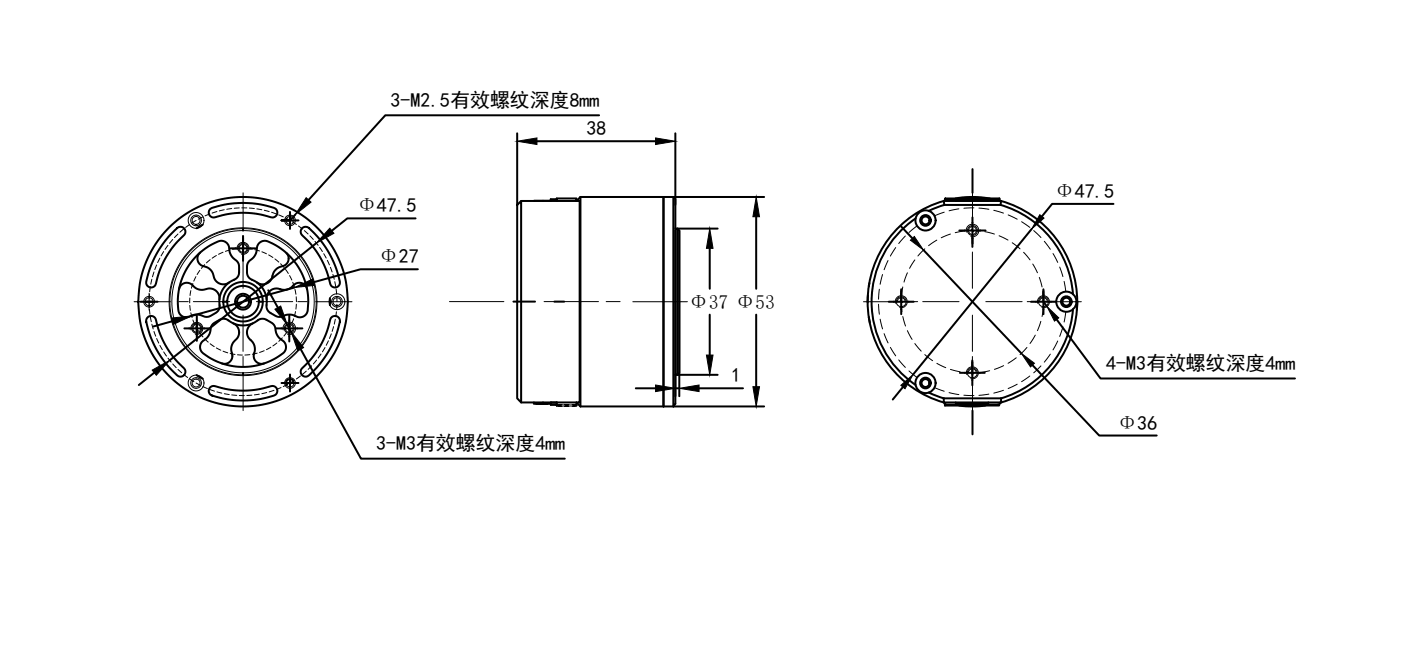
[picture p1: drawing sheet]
<svg xmlns="http://www.w3.org/2000/svg" width="175mm" height="84mm" viewBox="0 0 175 84" stroke-linecap="round" stroke-linejoin="round" font-family="sans-serif">
<defs><g id="words">
<g font-size="2.5">
<text x="48.8" y="13.4">3-M2.5有效螺纹深度8mm</text>
<text x="73.2" y="16.9">38</text>
<text x="44.6" y="26.5">Φ47.5</text>
<text x="131.7" y="24.7">Φ47.5</text>
<text x="47.3" y="32.9">Φ27</text>
<text x="86" y="38.6">Φ37 Φ53</text>
<text x="91.3" y="47.8">1</text>
<text x="138.1" y="46.3">4-M3有效螺纹深度4mm</text>
<text x="139.5" y="53.6">Φ36</text>
<text x="47" y="56.3">3-M3有效螺纹深度4mm</text>
</g>
</g></defs>
<!-- layer: 0 -->
<g fill="none" stroke="#000" stroke-width=".25">
<path d="M64.6 16.7v8.9M67 17.6h14.8M74.8 14.4h-26.7l-9.6 10.6M84.3 16.7v8.9M17.2 37.7h.1M17.6 37.7h2.1M18.1 37.7h1M18.4 39.6a.62 .62 0 0 1 1.1 .4 11.6 11.6 0 0 0 3.6 6.2 .62 .62 0 0 1-.2 .7 .62 .62 0 0 1-.8 0 11.8 11.8 0 0 1-3.8-7zM21.6 29l.5-.5a.62 .62 0 0 1 .9 0 .62 .62 0 0 1-.1 .9 11.6 11.6 0 0 0-3.5 6.2 .62 .62 0 0 1-.8 .3 .62 .62 0 0 1-.3-.7 12.2 12.2 0 0 1 3.3-6.2zM22.3 36.1a1.02 1.02 0 0 1 .9-.8 1.02 1.02 0 0 1 1 .5l.5 .3a1.94 1.94 0 0 0 1.4-.1 1.23 1.23 0 0 1 1.3 1.4M24.6 31.9a6.6 6.6 0 0 1 3.1-1.8 1.09 1.09 0 0 1 1 1.3 2.28 2.28 0 0 0 1 1.3l.1 .4v.9v.5l-.3 .2a3.3 3.3 0 0 0-2.1 2.4v1.1l-.1 .5-.3 .3-.7 .5a1.39 1.39 0 0 1-1.4-.2 2.65 2.65 0 0 0-1.6 .3 .99 .99 0 0 1-1-.8 8.1 8.1 0 0 1 2.3-6.9zM25 31.5a1.02 1.02 0 0 0-.3 1.2 1.02 1.02 0 0 0 1 .6l.4 .3a1.98 1.98 0 0 1 .7 1.3 1.24 1.24 0 0 0 1.8 .4"/>
<path d="M25.3 28.1l-.8 .4M26.2 26.1a11.3 11.3 0 0 1 8.3 0 .62 .62 0 0 1 0 .8 .62 .62 0 0 1-.7 .2 11.6 11.6 0 0 0-7.2 .1 .62 .62 0 0 1-.5-.4 .62 .62 0 0 1 .1-.7zM27.9 37.7h.5a1.97 1.97 0 0 1 1.9-2 1.97 1.97 0 0 1 2 2h.5M28.4 37.7a1.97 1.97 0 0 0 1.9 2 1.97 1.97 0 0 0 2-2M29.4 37.7h.2M30.3 28.6v.2M30.3 29.7v1.9M31.1 37.7h.2M32.3 30.4a.99 .99 0 0 1 1.1-.2 8.2 8.2 0 0 1 5.1 7.5l-.1 1.1a1.06 1.06 0 0 1-1.7 .6 2.28 2.28 0 0 0-1.7 .2l-.6-.1-.9-.6-.2-.5v-.7a3.1 3.1 0 0 0-2.1-2.9l-.3-.6-.1-.9a1.4 1.4 0 0 1 .8-1.1 2.68 2.68 0 0 0 .6-1.6zM33.5 36.3l1.2 2.1M35.8 31.6a1.02 1.02 0 0 1 .1 1.1 1.02 1.02 0 0 1-.9 .6l-.5 .3a1.98 1.98 0 0 0-.6 1.3 1.24 1.24 0 0 1-1.8 .4M36.2 26.5v1h-1.1h2.2"/>
<path d="M36.2 27v1.6M36.8 35.9l-12.9 3.6M36.9 26.8l-.7 .7M37.7 28.5a.62 .62 0 0 1 .9 0 11.7 11.7 0 0 1 3.8 7 .62 .62 0 0 1-.6 .4 .62 .62 0 0 1-.6-.5 11.8 11.8 0 0 0-3.6-6.2v-.4zM38.3 36.1a1.02 1.02 0 0 0-.8-.8 1.02 1.02 0 0 0-1.1 .5l-.4 .3a1.98 1.98 0 0 1-1.4-.1 1.24 1.24 0 0 0-1.3 1.4M39.5 30.4l-18.3 14.6M41.2 37.3v.8M41.4 39.6a.62 .62 0 0 1 .7-.1 .62 .62 0 0 1 .3 .7 11.7 11.7 0 0 1-4.1 6.8 .62 .62 0 0 1-.7-.3 .62 .62 0 0 1 .1-.7 11.7 11.7 0 0 0 3.6-6.3zM51.9 27.3h-8.5l-2 1.5M52.2 33.6h-7.2l-5.9 1.7M64.1 37.7h2.7M64.6 25.6l.5-.5v25.2l-.5-.5z"/>
<path d="M65.1 25.1h7.3v25.2h-7.3M66.7 25.1h1.1M67.8 25.1h1M69.2 37.7h1.2M69.5 24.8v.3M72.5 24.6v26.2M82.8 24.6v26.2zM84.1 24.6l.2 .3v25.5l-.2 .4zM84.3 28.6h.3v18.2h-.3M84.3 28.8v20.7M84.8 28.8v20.7M88.6 31v5.1"/>
<path d="M88.6 39.3v5.1M89.6 28.6h-5l.2 .2v17.8l-.2 .2h5M94.4 27.1v9M94.4 39.3v9M95.4 24.6h-22.9l-.5 .5v-.3h-2.5v.1h-.7v.2M108.4 36.9l-.1 .9M108.5 39.6l.1 .7M108.5 35.4v.4M112.5 36.3v1.2M112.5 28.3l1.4 1.5M114.3 27.3a12.6 12.6 0 0 0 0 20.8M115.3 31.2l12.2 12.9"/>
<path d="M117.8 25.1a13.1 13.1 0 0 0-9.5 12.6 13.1 13.1 0 0 0 9.5 12.6M117.9 25.6l-2 .7M117.9 25.6h7M117.9 25.1h.1M118 24.8v.1v-.1h6.8v.2M118.2 24.9h-.2l-.1 .2M118.2 24.9h6.4h.1l.1 .2M118.2 24.9h.1M119.3 25.1h4.1M121.4 29.7v1.1M121.4 21.1v3M123.6 24.8a12.5 12.5 0 0 0-4.3 0"/>
<path d="M124.8 25.1h.2M124.9 25.6a12.6 12.6 0 0 1 9.1 11.1M125 25.1a13.1 13.1 0 0 1 9.5 12.6 13.1 13.1 0 0 1-9.6 12.6M125 25.1h-7.2l.1 .5M125 25.1l-.1 .5M128.8 28.6l-14.8 18.2M130.3 36.3v1.2M130.3 37.7l.4 .6M131.9 39.9l5.5 7.4h24.3M134 38.6a12.6 12.6 0 0 1-9 11.2M134.4 38.5l.1-.9-.1 1.1M139 25.5h-7.7l-1.2 1.5"/>
<path d="M19.3 46.6l-2 1.5M21.5 40.1l-2.3 .7M24.5 46.9l.8 .4M24.6 40.4v1.2M26.2 48.4l.3-.2a2.7 2.7 0 0 1 1.4 .3 11.5 11.5 0 0 0 6.1-.3 .62 .62 0 0 1 .6 .5 .62 .62 0 0 1-.4 .7 11.8 11.8 0 0 1-7.9-.1 .62 .62 0 0 1-.1-.9zM26.6 40.5l1-.6h.6a3.3 3.3 0 0 0 3.1 .6l1.1-.6 .3-.1 .4 .1 .8 .4a1.32 1.32 0 0 1 .6 1.2 2.38 2.38 0 0 0 1 1.3 .99 .99 0 0 1-.2 1.3 8 8 0 0 1-10.2-.2 1.09 1.09 0 0 1 .6-1.6 2.28 2.28 0 0 0 .7-1.5zM29.1 40.4a1.28 1.28 0 0 1 .1 2.2l-.2 .5a1.47 1.47 0 0 0 0 1v.4a.99 .99 0 0 1-1.3 .9M30.3 46.6v.2M31.6 40.4a1.3 1.3 0 0 0-.1 2.3 1.78 1.78 0 0 1 .2 1.8 .99 .99 0 0 0 1.3 .9M35.1 47.8h2.2M35.9 40.6l.5 .9M36.2 46.8v2.1"/>
<path d="M36.2 47.3v1M36.6 47.6l-.3-.2h-.3l-.3 .3 .1 .4M37.5 43.6l7.6 13.7h25.4M66.7 50.4h2.1zM66.7 50.3v.1M66.9 50.4h.6zM67.4 50.4h1.1zM67.4 50.4h.1M67.7 50.4h.1M67.8 50.3v.1M68.8 50.5v-.2h.7v.4M68.8 50.5h.7"/>
<path d="M69.5 50.7h2.5v-.4l.5 .5h22.9M69.5 50.5v.2M69.8 50.7h1.9zM70.1 50.7h.1M70.2 50.7h.1M70.7 50.7h.1M71.2 50.7h.1M71.4 50.7h.1M71.7 50.7h.1M72 50.7h-2.5M79.4 48.5h2.4M84.3 48.5h.5"/>
<path d="M87.3 48.5h5.5M112.7 48.3l-1.2 1.6M116 49l1.8 .8M117.8 49.8v.5h7.2v-.5M117.8 49.8h7.2M117.9 50.3v.1l.3 .1h6.4l.2-.1 .1-.1M119.3 50.3v.1h4.1v-.1M121.4 45.2v1.2M121.4 46.6v.2M121.4 51.3v3M123 50.7l-1.6 .1-1.7-.1M124.7 50.5v.2h-6.7v-.2v.2"/>
<path d="M124.9 50.3h.1M128.9 45.6l8.3 8.8h7.2"/>
<circle cx="30.3" cy="37.7" r=".74"/>
<circle cx="30.3" cy="37.7" r=".99"/>
<circle cx="30.3" cy="37.7" r="2.47"/>
<circle cx="30.3" cy="37.7" r="13.1"/>
<circle cx="115.5" cy="27.5" r="1.26"/>
<circle cx="115.5" cy="27.5" r=".49"/>
<circle cx="115.5" cy="27.5" r=".67"/>
<circle cx="133.1" cy="37.7" r="1.26"/>
<circle cx="133.1" cy="37.7" r=".49"/>
<circle cx="133.1" cy="37.7" r=".67"/>
<circle cx="115.5" cy="47.8" r="1.26"/>
<circle cx="115.5" cy="47.8" r=".49"/>
<circle cx="115.5" cy="47.8" r=".67"/>
</g>
<g fill="none" stroke="#000" stroke-width=".12">
<path d="M16.7 37.7h4.6M18.6 37.7v.6M18.6 36.6v2.1M18.7 36.7l-.1 .7M18.7 38.6v.7M18.8 35.8l-.1 .6M18.8 39.6l.1 .6M19 34.9l-.2 .6M19.2 34l-.2 .6M19.6 33.1l-.3 .6M20 32.2l-.3 .6M20.4 31.4l-.3 .6"/>
<path d="M21 30.6l-.4 .6M21.6 29.9l-.4 .5M22.2 29.2l-.4 .5M22.3 37.7h1.2M22.9 28.6l-.4 .4M23.7 28l-.5 .4M23.7 37.2v.6M23.7 38.2l.1 .6M23.8 36.3l-.1 .6M23.8 39.1l.2 .6M24.1 35.4l-.2 .6M24.1 40l.2 .5"/>
<path d="M24.1 37.7h4.6M24.5 34.6l-.3 .5M24.5 27.5l-.6 .4M25 33.8l-.4 .5M25.3 28.1l-.8 .4M25.3 27.1l-.5 .3M25.5 33.1l-.4 .4M26.2 26.7l-.6 .3M26.2 32.4l-.4 .4M27 31.9l-.5 .4M27.1 26.4l-.6 .2M27.8 31.5l-.5 .3"/>
<path d="M28 26.2l-.6 .1M28.7 31.2l-.6 .2M28.9 26l-.6 .1M29.6 31.2a.75 .75 0 0 1 .7-.9 .75 .75 0 0 1 .8 .8 .75 .75 0 0 1-.9 .6M29.6 31.1l-.6 .1M29.9 26h-.7M30.2 26h.6M30.3 31.5v4.5M30.3 39.4v4.5M30.4 24.1v4.5M30.6 31h-.6M30.9 31l.6 .1"/>
<path d="M31.1 26h.7M31.8 31.2l.6 .2M32 37.7h4.5M32.1 26.1l.6 .1M32.7 31.5l.6 .2M33 26.3l.6 .1M33.5 31.8l.6 .4M33.9 26.5l.6 .2M34.3 32.3l.5 .4M34.8 26.8l.6 .3M35 32.9l.4 .5M35.6 33.6l.4 .6"/>
<path d="M35.7 27.2l.5 .3M36.2 34.4l.2 .6M36.5 27.7l.5 .3M36.6 35.3l.1 .6M36.7 39.8l-.3 .6M36.8 36.2l.1 .6M36.9 38.9l-.2 .6M37 37.1v.6M37 38l-.1 .6M37.2 37.7h1.1M37.3 28.2l.5 .4M38 28.8l.5 .4"/>
<path d="M38.7 29.5l.4 .4M39.3 30.2l.4 .4M39.4 37.7h4.5M39.9 30.9l.4 .5M40.4 31.7l.3 .5M40.9 32.5l.2 .6M41.2 37.3v.8M41.2 33.4l.3 .6M41.6 34.3l.1 .6M41.8 35.2l.1 .6M41.9 39.9l-.2 .6M42 36.1v.6"/>
<path d="M42 38.9l-.1 .7M42.1 37.1v.6M42.1 38l-.1 .6M56.1 37.7h6.8M67.9 37.7h6.8M75.7 37.7h1.7M79 37.7h6M85.1 37.7h.7M107.8 37.7h4.5M109.7 38l.1 1.3M109.8 36.1l-.1 1.3M109.9 39.9l.3 1.2"/>
<path d="M110.2 34.3l-.3 1.2M110.9 32.5l-.5 1.2M111.8 37.9a.75 .75 0 0 1 .7-1 .75 .75 0 0 1 .8 .9 .75 .75 0 0 1-1 .6M111.8 30.9l-.6 1.1M112 37.7a.49 .49 0 0 1 .5-.5 .49 .49 0 0 1 .5 .5M112.5 37.7l.1 1.2M112.7 35.8l-.2 1.3M112.7 39.5l.4 1.2M113 29.5l-.8 .9M113.3 34.1l-.4 1.1M113.4 37.7h1.2M114.2 32.5l-.6 1"/>
<path d="M114.5 28.2l-1 .8M115.2 37.7h4.5M115.5 31.1l-.9 .9M117 30l-1.1 .7M117.9 26.5l-1.2 .5M118.7 29.2l-1.2 .5M119.7 26.1l-1.2 .2M120.5 28.9l-1.2 .2M120.6 29a.79 .79 0 0 1 .7-1 .79 .79 0 0 1 .9 .9 .79 .79 0 0 1-1 .7M121.1 28.8l1.2 .1M121.4 31.5v4.5M121.4 39.4v4.5"/>
<path d="M121.4 24.1v4.5M121.6 26h-1.3M122.2 26l1.3 .1M122.9 28.9l1.2 .3M123.1 37.7h4.5M124.1 26.3l1.2 .3M124.7 29.4l1.1 .6M125.9 26.8l1.1 .6M126.4 30.3l.9 .8M127.5 27.7l1.1 .7M127.8 31.5l.8 1M128.2 37.7h1.2"/>
<path d="M128.9 33l.6 1.1M129.1 28.8l.9 .9M129.5 37.9a.75 .75 0 0 1 .7-1 .75 .75 0 0 1 .8 .9 .75 .75 0 0 1-.9 .6M129.8 34.6l.3 1.2M129.8 37.7a.49 .49 0 0 1 .5-.5 .49 .49 0 0 1 .5 .5M130.2 36.5l.1 1.2M130.3 38.3l-.2 1.2M130.4 30.1l.7 1M130.5 37.7h4.5M131.5 31.7l.5 1.1M132.3 33.4l.4 1.1M132.8 35.1l.3 1.3"/>
<path d="M133.1 38.9l-.3 1.3M19 40.5l.1 .6M19.2 41.4l.2 .6M19.6 42.3l.2 .6M20 43.1l.3 .6M20.4 44l.4 .5M21 44.7l.4 .5M21.6 45.5l.4 .4M22.2 46.1l.5 .5M22.9 46.8l.5 .4M23.7 47.3l.5 .4M23.8 41.2a.75 .75 0 0 1 .7-.9 .75 .75 0 0 1 .8 .8 .75 .75 0 0 1-.9 .6"/>
<path d="M24.5 40.8l.3 .6M24.5 47.8l.5 .3M24.5 46.9l.8 .4M25 41.6l.3 .5M25.3 48.3l.6 .2M25.6 42.3l.4 .4M26.2 48.7l.6 .2M26.2 42.9l.5 .4M27 43.5l.6 .2M27.1 48.9l.6 .2M27.8 43.9l.6 .2M28 49.2l.6 .1"/>
<path d="M28.7 44.2l.6 .1M28.9 49.3l.7 .1M29.6 44.3l.7 .1M29.9 49.4h.6M30.3 44.5v1.2M30.4 46.7v4.6M31.2 44.3h-.6M31.4 49.4h-.6M32.1 44.1l-.6 .2M32.4 49.2l-.6 .1M33 43.8l-.6 .2M33.3 49l-.6 .2"/>
<path d="M33.8 43.4l-.5 .3M34.2 48.8l-.6 .1M34.6 42.8l-.5 .4M35.1 48.4l-.6 .3M35.2 42.2l-.4 .4M35.4 41.2a.79 .79 0 0 1 .6-1 .79 .79 0 0 1 .9 .9 .79 .79 0 0 1-1 .7M35.8 41.5l-.4 .5M35.9 48l-.5 .3M36.3 40.7l-.3 .5M36.6 47.6l.1 .4-.2 .3h-.5l-.2-.2M36.7 47.5l-.5 .3M37.5 47l-.5 .3"/>
<path d="M38.2 46.4l-.4 .4M38.9 45.7l-.4 .4M39.5 45l-.4 .5M40.1 44.2l-.4 .5M40.6 43.4l-.3 .6M41 42.6l-.3 .5M41.4 41.7l-.3 .6M41.6 40.8l-.1 .6M110.4 41.7l.5 1.1M111.2 43.4l.6 1.1M112.2 45l.8 .9M113.3 41.3l.6 1.1"/>
<path d="M113.5 46.3l1 .9M114.2 42.9l.8 1M115.5 44.3l.9 .8M116.7 48.4l1.2 .5M117 45.4l1.1 .5M118.5 49l1.2 .3M118.7 46.1l1.2 .3M120.3 49.4h1.3M120.5 46.5l1.2 .1M120.7 46.8a.75 .75 0 0 1 .6-1 .75 .75 0 0 1 .8 .8 .75 .75 0 0 1-.9 .7M120.9 46.6a.49 .49 0 0 1 .5-.5 .49 .49 0 0 1 .5 .5M121.4 44.5v1.2"/>
<path d="M121.4 46.7v4.6M123.5 49.2l-1.3 .2M123.6 46.3l-1.3 .2M125.3 48.8l-1.2 .3M125.3 45.7l-1.1 .4M126.9 44.7l-1.1 .7M127 48l-1.1 .5M128.2 43.4l-.9 .9M128.6 47l-1.1 .7M129.2 41.9l-.6 1M129.9 40.1l-.4 1.2M130 45.7l-.9 .9"/>
<path d="M131.1 44.2l-.7 1M132 42.6l-.5 1.1M132.7 40.8l-.4 1.2"/>
<circle cx="18.6" cy="37.7" r=".49"/>
<circle cx="18.6" cy="37.7" r=".67"/>
<circle cx="24.5" cy="27.5" r=".99"/>
<circle cx="24.5" cy="27.5" r=".67"/>
<circle cx="24.5" cy="27.5" r=".49"/>
<circle cx="30.3" cy="31" r=".62"/>
<circle cx="30.3" cy="31" r=".49"/>
<circle cx="30.3" cy="37.7" r="8.9"/>
<circle cx="30.3" cy="37.7" r="9.1"/>
<circle cx="30.3" cy="37.7" r="9.2"/>
<circle cx="36.2" cy="27.5" r=".67"/>
<circle cx="36.2" cy="27.5" r=".49"/>
<circle cx="42.1" cy="37.7" r=".67"/>
<circle cx="42.1" cy="37.7" r=".49"/>
<circle cx="42.1" cy="37.7" r=".99"/>
<circle cx="112.5" cy="37.7" r=".62"/>
<circle cx="121.4" cy="28.8" r=".5"/>
<circle cx="121.4" cy="28.8" r=".62"/>
<circle cx="130.3" cy="37.7" r=".62"/>
<circle cx="24.5" cy="47.8" r=".49"/>
<circle cx="24.5" cy="47.8" r=".99"/>
<circle cx="24.5" cy="47.8" r=".67"/>
<circle cx="24.6" cy="41" r=".62"/>
<circle cx="24.6" cy="41" r=".49"/>
<circle cx="36.1" cy="41" r=".5"/>
<circle cx="36.1" cy="41" r=".62"/>
<circle cx="36.2" cy="47.8" r=".67"/>
<circle cx="121.4" cy="46.6" r=".62"/>
</g>
<path d="M70.2 50.7h.1M71.2 50.7h.1" fill="none" stroke="#808080" stroke-width=".25"/>
<g fill="#000" stroke="#000" stroke-width=".12">
<path d="M64.6 17.6l2.4-.4v.9zM81.8 17.2l2.5 .4-2.5 .5zM21.4 39.7l2.5-.2-2.2 1zM34.3 38.6l.7-.4 .9 2.4zM38.2 24.7l.6 .5-1.9 1.6zM36.8 35.9l2.2-1 .3 .8zM41.2 28.5l.5 .6-2.2 1.3zM88.6 28.6l.4 2.4h-.8zM94.4 24.6l.4 2.5h-.8zM113.7 30l.5-.5 1.1 1.7zM129.8 26.8l.5 .4-1.5 1.4zM130.7 38.3l1.5 1.4-.6 .4z"/>
<path d="M19 46.2l2.2-1.2-1.7 1.9zM36.4 41.5l1.5 1.9-.7 .4zM81.8 48.1l2.5 .4-2.5 .4zM84.8 48.5l2.5-.4v.8zM88.2 44.4h.8l-.4 2.4zM94 48.3h.8l-.4 2.5zM112.5 48.1l1.5-1.3-1 1.8zM127.5 44.1l1.6 1.3-.4 .4z"/>
</g>
<!-- layer: 10 -->
<g fill="none" stroke="#000" stroke-width=".25">
<path d="M24.6 39.5v1.5h-1.6M30.3 29.5v1.5h-1.5M31.9 31h-1.6v1.6M36.1 39.4v1.6h-1.6M112.5 36.1v1.6h-1.5M114.1 37.7h-1.6v1.5M121.4 27.2v1.6h-1.6M123 28.8h-1.6v1.6M130.3 36.1v1.6h-1.6M131.8 37.7h-1.5v1.5M26.1 41h-1.5v1.6M37.8 41h-1.7v1.7"/>
<path d="M121.4 45v1.6h-1.6M122.9 46.6h-1.5v1.5"/>
</g>
<use href="#words"/>
</svg>
